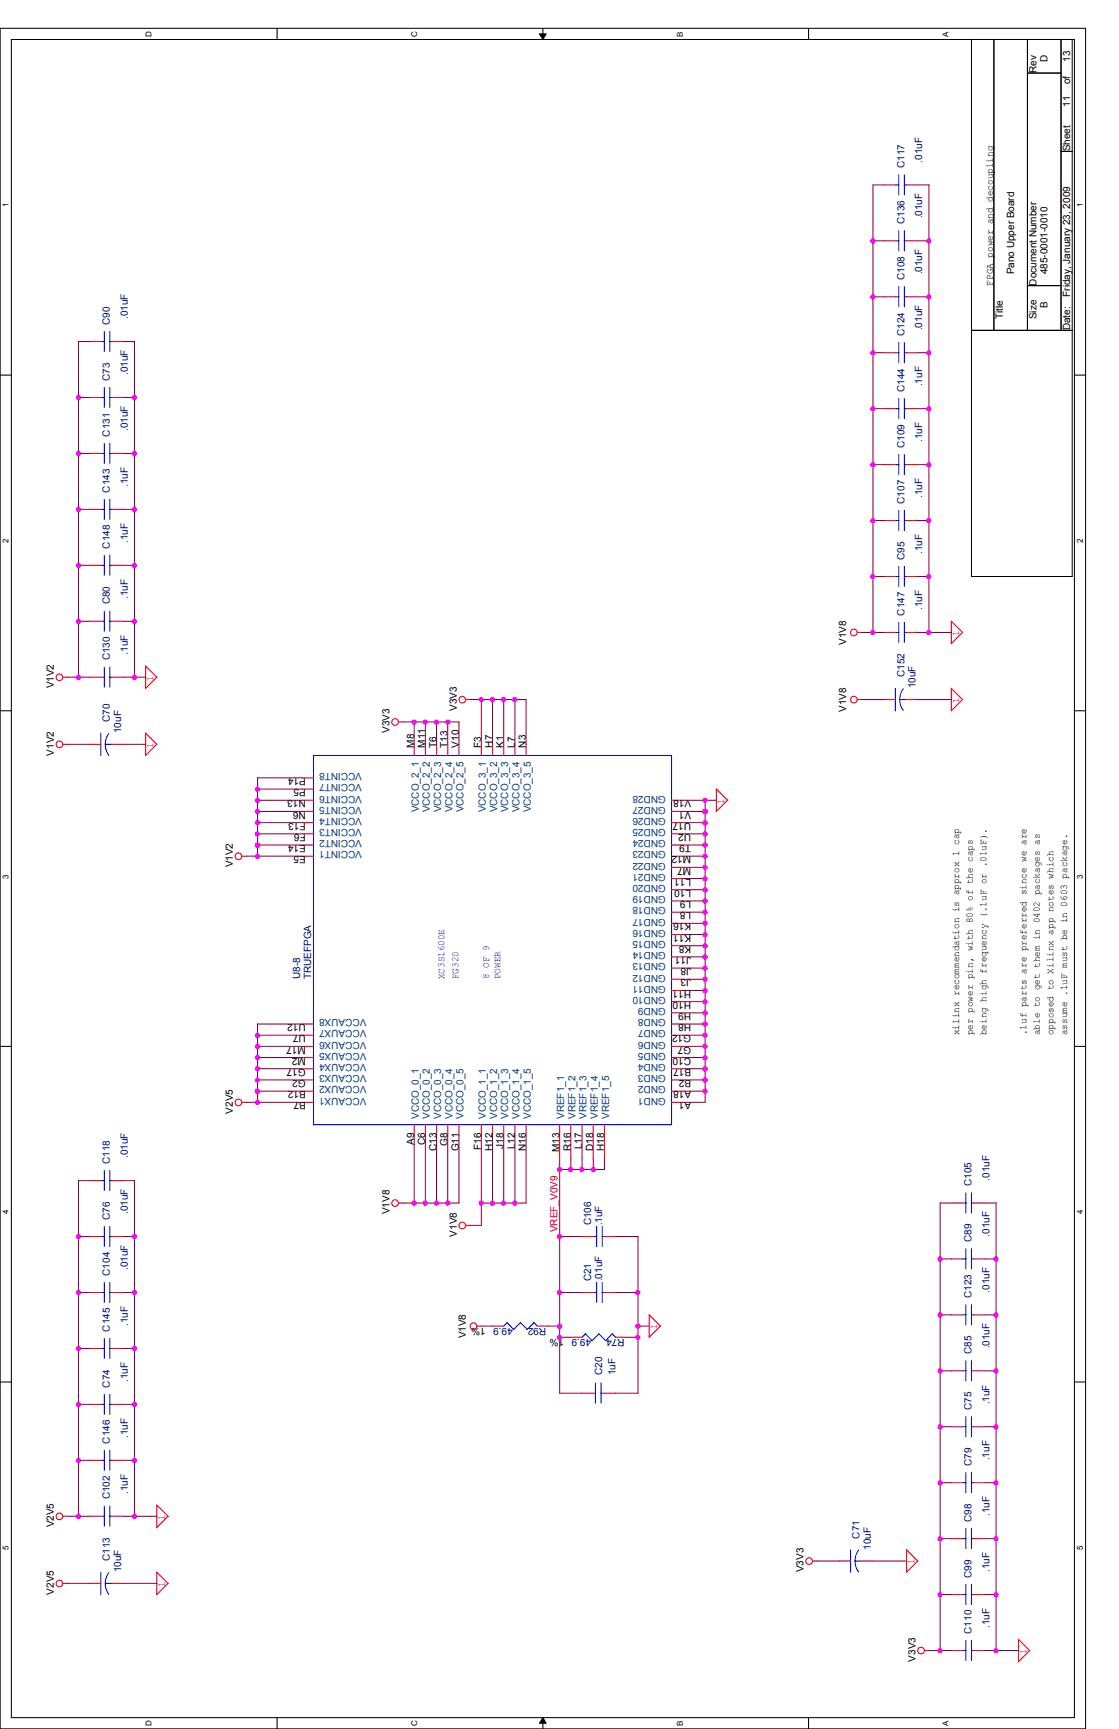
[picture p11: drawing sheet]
<svg xmlns="http://www.w3.org/2000/svg" width="279mm" height="432mm" viewBox="0 0 279 432" stroke-linecap="round" stroke-linejoin="round" font-family="sans-serif">
<defs><g id="words">
<g font-size="2.5">
<text x="261.6" y="15.5" transform="rotate(-90 261.6 15.5)">D</text>
<text x="267.2" y="15.5" transform="rotate(-90 267.2 15.5)">13</text>
<text x="258.8" y="18.2" transform="rotate(-90 258.8 18.2)">Rev</text>
<text x="267.2" y="21" transform="rotate(-90 267.2 21)">of</text>
<text x="267.2" y="26.6" transform="rotate(-90 267.2 26.6)">11</text>
<text x="267.2" y="37.8" transform="rotate(-90 267.2 37.8)">Sheet</text>
<text x="247.9" y="71.3" transform="rotate(-90 247.9 71.3)">FPGA power and decoupling</text>
<text x="253.2" y="68.5" transform="rotate(-90 253.2 68.5)">Pano Upper Board</text>
<text x="258.8" y="71.3" transform="rotate(-90 258.8 71.3)">Document Number</text>
<text x="261.6" y="68.5" transform="rotate(-90 261.6 68.5)">485-0001-0010</text>
<text x="261.6" y="76.9" transform="rotate(-90 261.6 76.9)">B</text>
<text x="267.2" y="74.1" transform="rotate(-90 267.2 74.1)">Friday, January 23, 2009</text>
<text x="250.4" y="79.7" transform="rotate(-90 250.4 79.7)">Title</text>
<text x="258.8" y="79.7" transform="rotate(-90 258.8 79.7)">Size</text>
<text x="267.2" y="82.5" transform="rotate(-90 267.2 82.5)">Date:</text>
<text x="211.3" y="161" transform="rotate(-90 211.3 161)">V1V8</text>
<text x="13.5" y="171.9" transform="rotate(-90 13.5 171.9)">V1V2</text>
<text x="114" y="177.5" transform="rotate(-90 114 177.5)">V3V3</text>
<text x="211.3" y="177.8" transform="rotate(-90 211.3 177.8)">V1V8</text>
<text x="97.3" y="183.1" transform="rotate(-90 97.3 183.1)">V3V3</text>
<text x="13.5" y="188.7" transform="rotate(-90 13.5 188.7)">V1V2</text>
<text x="103.4" y="186.7" transform="rotate(-90 103.4 186.7)">M8</text>
<text x="106.2" y="186.7" transform="rotate(-90 106.2 186.7)">M11</text>
<text x="109" y="186.7" transform="rotate(-90 109 186.7)">T6</text>
<text x="111.8" y="186.7" transform="rotate(-90 111.8 186.7)">T13</text>
<text x="114.6" y="186.7" transform="rotate(-90 114.6 186.7)">V10</text>
<text x="120.1" y="186.7" transform="rotate(-90 120.1 186.7)">F3</text>
<text x="122.9" y="186.7" transform="rotate(-90 122.9 186.7)">H7</text>
<text x="125.7" y="186.7" transform="rotate(-90 125.7 186.7)">K1</text>
<text x="128.5" y="186.7" transform="rotate(-90 128.5 186.7)">L7</text>
<text x="131.3" y="186.7" transform="rotate(-90 131.3 186.7)">N3</text>
<text x="76.3" y="197.1" transform="rotate(-180 76.3 197.1)">P5</text>
<text x="76.3" y="194.3" transform="rotate(-180 76.3 194.3)">P14</text>
<text x="76.3" y="202.7" transform="rotate(-180 76.3 202.7)">N6</text>
<text x="76.3" y="199.9" transform="rotate(-180 76.3 199.9)">N13</text>
<text x="172.6" y="202.7" transform="rotate(-180 172.6 202.7)">V1</text>
<text x="172.6" y="199.9" transform="rotate(-180 172.6 199.9)">V18</text>
<text x="76.3" y="208.3" transform="rotate(-180 76.3 208.3)">F6</text>
<text x="76.3" y="205.5" transform="rotate(-180 76.3 205.5)">F13</text>
<text x="172.6" y="208.3" transform="rotate(-180 172.6 208.3)">U2</text>
<text x="172.6" y="205.5" transform="rotate(-180 172.6 205.5)">U17</text>
<text x="76.3" y="213.9" transform="rotate(-180 76.3 213.9)">E5</text>
<text x="76.3" y="211.1" transform="rotate(-180 76.3 211.1)">E14</text>
<text x="172.6" y="213.9" transform="rotate(-180 172.6 213.9)">M12</text>
<text x="172.6" y="211.1" transform="rotate(-180 172.6 211.1)">T9</text>
<text x="58.2" y="216.6" transform="rotate(-90 58.2 216.6)">V1V2</text>
<text x="172.6" y="219.5" transform="rotate(-180 172.6 219.5)">L11</text>
<text x="172.6" y="216.7" transform="rotate(-180 172.6 216.7)">M7</text>
<text x="172.6" y="227.8" transform="rotate(-180 172.6 227.8)">L8</text>
<text x="172.6" y="225" transform="rotate(-180 172.6 225)">L9</text>
<text x="172.6" y="222.3" transform="rotate(-180 172.6 222.3)">L10</text>
<text x="172.6" y="233.4" transform="rotate(-180 172.6 233.4)">K11</text>
<text x="172.6" y="230.6" transform="rotate(-180 172.6 230.6)">K16</text>
<text x="172.6" y="239" transform="rotate(-180 172.6 239)">J11</text>
<text x="172.6" y="236.2" transform="rotate(-180 172.6 236.2)">K8</text>
<text x="172.6" y="244.6" transform="rotate(-180 172.6 244.6)">J3</text>
<text x="172.6" y="241.8" transform="rotate(-180 172.6 241.8)">J8</text>
<text x="172.6" y="250.2" transform="rotate(-180 172.6 250.2)">H10</text>
<text x="172.6" y="247.4" transform="rotate(-180 172.6 247.4)">H11</text>
<text x="76.3" y="255.8" transform="rotate(-180 76.3 255.8)">U12</text>
<text x="172.6" y="255.8" transform="rotate(-180 172.6 255.8)">H8</text>
<text x="172.6" y="253" transform="rotate(-180 172.6 253)">H9</text>
<text x="76.3" y="261.4" transform="rotate(-180 76.3 261.4)">M17</text>
<text x="76.3" y="258.6" transform="rotate(-180 76.3 258.6)">U7</text>
<text x="172.6" y="261.4" transform="rotate(-180 172.6 261.4)">G7</text>
<text x="172.6" y="258.6" transform="rotate(-180 172.6 258.6)">G12</text>
<text x="239.5" y="258.5" transform="rotate(-90 239.5 258.5)">xilinx recommendation is approx 1 cap</text>
<text x="242.9" y="258.5" transform="rotate(-90 242.9 258.5)">per power pin, with 80% of the caps</text>
<text x="246.3" y="258.5" transform="rotate(-90 246.3 258.5)">being high frequency (.1uF or .01uF).</text>
<text x="256.3" y="258.5" transform="rotate(-90 256.3 258.5)">.1uf parts are preferred since we are</text>
<text x="259.7" y="258.5" transform="rotate(-90 259.7 258.5)">able to get them in 0402 packages as</text>
<text x="263.1" y="258.5" transform="rotate(-90 263.1 258.5)">opposed to Xilinx app notes which</text>
<text x="266.4" y="258.5" transform="rotate(-90 266.4 258.5)">assume .1uF must be in 0603 package.</text>
<text x="76.3" y="269.7" transform="rotate(-180 76.3 269.7)">G2</text>
<text x="76.3" y="267" transform="rotate(-180 76.3 267)">G17</text>
<text x="76.3" y="264.2" transform="rotate(-180 76.3 264.2)">M2</text>
<text x="172.6" y="269.7" transform="rotate(-180 172.6 269.7)">B2</text>
<text x="172.6" y="267" transform="rotate(-180 172.6 267)">B17</text>
<text x="172.6" y="264.2" transform="rotate(-180 172.6 264.2)">C10</text>
<text x="76.3" y="275.3" transform="rotate(-180 76.3 275.3)">B7</text>
<text x="76.3" y="272.5" transform="rotate(-180 76.3 272.5)">B12</text>
<text x="172.6" y="275.3" transform="rotate(-180 172.6 275.3)">A1</text>
<text x="172.6" y="272.5" transform="rotate(-180 172.6 272.5)">A18</text>
<text x="58.2" y="278.1" transform="rotate(-90 58.2 278.1)">V2V5</text>
<text x="103.4" y="285.9" transform="rotate(-90 103.4 285.9)">A9</text>
<text x="106.2" y="286" transform="rotate(-90 106.2 286)">C6</text>
<text x="109" y="287.4" transform="rotate(-90 109 287.4)">C13</text>
<text x="111.8" y="286.2" transform="rotate(-90 111.8 286.2)">G8</text>
<text x="114.6" y="287.6" transform="rotate(-90 114.6 287.6)">G11</text>
<text x="120.1" y="287.1" transform="rotate(-90 120.1 287.1)">F16</text>
<text x="122.9" y="287.4" transform="rotate(-90 122.9 287.4)">H12</text>
<text x="125.7" y="286.9" transform="rotate(-90 125.7 286.9)">J18</text>
<text x="128.5" y="287" transform="rotate(-90 128.5 287)">L12</text>
<text x="131.3" y="287.4" transform="rotate(-90 131.3 287.4)">N16</text>
<text x="139.7" y="287.7" transform="rotate(-90 139.7 287.7)">M13</text>
<text x="142.5" y="287.4" transform="rotate(-90 142.5 287.4)">R16</text>
<text x="145.3" y="287" transform="rotate(-90 145.3 287)">L17</text>
<text x="148.1" y="287.4" transform="rotate(-90 148.1 287.4)">D18</text>
<text x="150.9" y="287.4" transform="rotate(-90 150.9 287.4)">H18</text>
<text x="97.3" y="303.2" transform="rotate(-90 97.3 303.2)">V1V8</text>
<text x="114" y="308.8" transform="rotate(-90 114 308.8)">V1V8</text>
<text x="116.3" y="334.3" transform="rotate(-90 116.3 334.3)">V1V8</text>
<text x="121.3" y="331.6" transform="rotate(-180 121.3 331.6)">1%</text>
<text x="140.8" y="334.4" transform="rotate(-180 140.8 334.4)">1%</text>
<text x="13.5" y="381.5" transform="rotate(-90 13.5 381.5)">V2V5</text>
<text x="200.7" y="392.6" transform="rotate(-90 200.7 392.6)">V3V3</text>
<text x="13.5" y="398.2" transform="rotate(-90 13.5 398.2)">V2V5</text>
<text x="228.6" y="415" transform="rotate(-90 228.6 415)">V3V3</text>
</g>
<g font-size="2.5" fill="#000080">
<text x="225.8" y="42" transform="rotate(-90 225.8 42)">C117</text>
<text x="230.3" y="40.6" transform="rotate(-90 230.3 40.6)">.01uF</text>
<text x="225.8" y="56" transform="rotate(-90 225.8 56)">C136</text>
<text x="230.3" y="54.6" transform="rotate(-90 230.3 54.6)">.01uF</text>
<text x="225.8" y="69.9" transform="rotate(-90 225.8 69.9)">C108</text>
<text x="230.3" y="68.5" transform="rotate(-90 230.3 68.5)">.01uF</text>
<text x="27.4" y="81.1" transform="rotate(-90 27.4 81.1)">C90</text>
<text x="31.9" y="79.7" transform="rotate(-90 31.9 79.7)">.01uF</text>
<text x="225.8" y="83.9" transform="rotate(-90 225.8 83.9)">C124</text>
<text x="230.3" y="82.5" transform="rotate(-90 230.3 82.5)">.01uF</text>
<text x="27.4" y="95.1" transform="rotate(-90 27.4 95.1)">C73</text>
<text x="31.9" y="93.7" transform="rotate(-90 31.9 93.7)">.01uF</text>
<text x="225.8" y="97.9" transform="rotate(-90 225.8 97.9)">C144</text>
<text x="230.3" y="96.5" transform="rotate(-90 230.3 96.5)">.1uF</text>
<text x="31.9" y="107.7" transform="rotate(-90 31.9 107.7)">.01uF</text>
<text x="27.4" y="109.1" transform="rotate(-90 27.4 109.1)">C131</text>
<text x="225.8" y="111.8" transform="rotate(-90 225.8 111.8)">C109</text>
<text x="230.3" y="110.4" transform="rotate(-90 230.3 110.4)">.1uF</text>
<text x="27.4" y="123" transform="rotate(-90 27.4 123)">C143</text>
<text x="31.9" y="121.6" transform="rotate(-90 31.9 121.6)">.1uF</text>
<text x="225.8" y="125.8" transform="rotate(-90 225.8 125.8)">C107</text>
<text x="230.3" y="124.4" transform="rotate(-90 230.3 124.4)">.1uF</text>
<text x="27.4" y="137" transform="rotate(-90 27.4 137)">C148</text>
<text x="31.9" y="135.6" transform="rotate(-90 31.9 135.6)">.1uF</text>
<text x="225.8" y="139.8" transform="rotate(-90 225.8 139.8)">C95</text>
<text x="230.3" y="138.4" transform="rotate(-90 230.3 138.4)">.1uF</text>
<text x="31.9" y="149.6" transform="rotate(-90 31.9 149.6)">.1uF</text>
<text x="27.4" y="151" transform="rotate(-90 27.4 151)">C80</text>
<text x="225.8" y="153.8" transform="rotate(-90 225.8 153.8)">C147</text>
<text x="230.3" y="152.4" transform="rotate(-90 230.3 152.4)">.1uF</text>
<text x="27.4" y="164.9" transform="rotate(-90 27.4 164.9)">C130</text>
<text x="31.9" y="163.5" transform="rotate(-90 31.9 163.5)">.1uF</text>
<text x="225.8" y="169.1" transform="rotate(-90 225.8 169.1)">C152</text>
<text x="228.6" y="171.9" transform="rotate(-90 228.6 171.9)">10uF</text>
<text x="27.4" y="180.3" transform="rotate(-90 27.4 180.3)">C70</text>
<text x="30.2" y="183.1" transform="rotate(-90 30.2 183.1)">10uF</text>
<text x="74.9" y="244.6" transform="rotate(-90 74.9 244.6)">U8-8</text>
<text x="77.7" y="244.6" transform="rotate(-90 77.7 244.6)">TRUEFPGA</text>
<text x="27.4" y="290.7" transform="rotate(-90 27.4 290.7)">C118</text>
<text x="31.9" y="289.3" transform="rotate(-90 31.9 289.3)">.01uF</text>
<text x="242.6" y="296.2" transform="rotate(-90 242.6 296.2)">C105</text>
<text x="247.1" y="294.9" transform="rotate(-90 247.1 294.9)">.01uF</text>
<text x="27.4" y="304.6" transform="rotate(-90 27.4 304.6)">C76</text>
<text x="31.9" y="303.2" transform="rotate(-90 31.9 303.2)">.01uF</text>
<text x="147.6" y="306" transform="rotate(-90 147.6 306)">C106</text>
<text x="150.4" y="306" transform="rotate(-90 150.4 306)">.1uF</text>
<text x="242.6" y="310.2" transform="rotate(-90 242.6 310.2)">C89</text>
<text x="247.1" y="308.8" transform="rotate(-90 247.1 308.8)">.01uF</text>
<text x="31.9" y="317.2" transform="rotate(-90 31.9 317.2)">.01uF</text>
<text x="27.4" y="318.6" transform="rotate(-90 27.4 318.6)">C104</text>
<text x="147.6" y="320" transform="rotate(-90 147.6 320)">C21</text>
<text x="150.4" y="320" transform="rotate(-90 150.4 320)">.01uF</text>
<text x="247.1" y="322.8" transform="rotate(-90 247.1 322.8)">.01uF</text>
<text x="242.6" y="324.2" transform="rotate(-90 242.6 324.2)">C123</text>
<text x="27.4" y="332.6" transform="rotate(-90 27.4 332.6)">C145</text>
<text x="31.9" y="331.2" transform="rotate(-90 31.9 331.2)">.1uF</text>
<text x="128" y="331.6" transform="rotate(-180 128 331.6)">49.9</text>
<text x="136.4" y="331.6" transform="rotate(-180 136.4 331.6)">R92</text>
<text x="147.6" y="334.4" transform="rotate(-180 147.6 334.4)">49.9</text>
<text x="156" y="334.4" transform="rotate(-180 156 334.4)">R74</text>
<text x="242.6" y="338.2" transform="rotate(-90 242.6 338.2)">C85</text>
<text x="247.1" y="336.8" transform="rotate(-90 247.1 336.8)">.01uF</text>
<text x="27.4" y="346.5" transform="rotate(-90 27.4 346.5)">C74</text>
<text x="31.9" y="345.1" transform="rotate(-90 31.9 345.1)">.1uF</text>
<text x="150.4" y="343.5" transform="rotate(-90 150.4 343.5)">C20</text>
<text x="153.7" y="343.5" transform="rotate(-90 153.7 343.5)">1uF</text>
<text x="242.6" y="352.1" transform="rotate(-90 242.6 352.1)">C75</text>
<text x="247.1" y="350.7" transform="rotate(-90 247.1 350.7)">.1uF</text>
<text x="31.9" y="359.1" transform="rotate(-90 31.9 359.1)">.1uF</text>
<text x="27.4" y="360.5" transform="rotate(-90 27.4 360.5)">C146</text>
<text x="247.1" y="364.7" transform="rotate(-90 247.1 364.7)">.1uF</text>
<text x="242.6" y="366.1" transform="rotate(-90 242.6 366.1)">C79</text>
<text x="27.4" y="374.5" transform="rotate(-90 27.4 374.5)">C102</text>
<text x="31.9" y="373.1" transform="rotate(-90 31.9 373.1)">.1uF</text>
<text x="242.6" y="380.1" transform="rotate(-90 242.6 380.1)">C98</text>
<text x="247.1" y="378.7" transform="rotate(-90 247.1 378.7)">.1uF</text>
<text x="27.4" y="389.8" transform="rotate(-90 27.4 389.8)">C113</text>
<text x="214.6" y="384.3" transform="rotate(-90 214.6 384.3)">C71</text>
<text x="217.4" y="387.1" transform="rotate(-90 217.4 387.1)">10uF</text>
<text x="30.2" y="392.6" transform="rotate(-90 30.2 392.6)">10uF</text>
<text x="242.6" y="394" transform="rotate(-90 242.6 394)">C99</text>
<text x="247.1" y="392.6" transform="rotate(-90 247.1 392.6)">.1uF</text>
<text x="247.1" y="406.6" transform="rotate(-90 247.1 406.6)">.1uF</text>
<text x="242.6" y="408" transform="rotate(-90 242.6 408)">C110</text>
</g>
<g font-size="2.5" fill="#f00">
<text x="239.5" y="158.8" transform="rotate(-90 239.5 158.8)">1</text>
<text x="38.4" y="170" transform="rotate(-90 38.4 170)">1</text>
<text x="239.5" y="175.6" transform="rotate(-90 239.5 175.6)">1</text>
<text x="38.4" y="186.7" transform="rotate(-90 38.4 186.7)">1</text>
<text x="180.8" y="200.7" transform="rotate(-90 180.8 200.7)">1</text>
<text x="139.2" y="307.7" transform="rotate(-90 139.2 307.7)">VREF_V0V9</text>
<text x="164.1" y="332" transform="rotate(-90 164.1 332)">1</text>
<text x="41.1" y="379.5" transform="rotate(-90 41.1 379.5)">1</text>
<text x="228.3" y="390.7" transform="rotate(-90 228.3 390.7)">1</text>
<text x="41.1" y="396.3" transform="rotate(-90 41.1 396.3)">1</text>
<text x="256.3" y="413" transform="rotate(-90 256.3 413)">1</text>
</g>
<g font-size="2.5" fill="#004080">
<text x="90.4" y="195.9" transform="rotate(-180 90.4 195.9)">VCCINT7</text>
<text x="90.4" y="193.1" transform="rotate(-180 90.4 193.1)">VCCINT8</text>
<text x="90.4" y="201.5" transform="rotate(-180 90.4 201.5)">VCCINT5</text>
<text x="90.4" y="198.7" transform="rotate(-180 90.4 198.7)">VCCINT6</text>
<text x="104.6" y="202.9" transform="rotate(-90 104.6 202.9)">VCCO_2_1</text>
<text x="107.4" y="202.9" transform="rotate(-90 107.4 202.9)">VCCO_2_2</text>
<text x="110.2" y="202.9" transform="rotate(-90 110.2 202.9)">VCCO_2_3</text>
<text x="112.9" y="202.9" transform="rotate(-90 112.9 202.9)">VCCO_2_4</text>
<text x="115.7" y="202.9" transform="rotate(-90 115.7 202.9)">VCCO_2_5</text>
<text x="121.3" y="202.9" transform="rotate(-90 121.3 202.9)">VCCO_3_1</text>
<text x="124.1" y="202.9" transform="rotate(-90 124.1 202.9)">VCCO_3_2</text>
<text x="126.9" y="202.9" transform="rotate(-90 126.9 202.9)">VCCO_3_3</text>
<text x="129.7" y="202.9" transform="rotate(-90 129.7 202.9)">VCCO_3_4</text>
<text x="132.5" y="202.9" transform="rotate(-90 132.5 202.9)">VCCO_3_5</text>
<text x="166.3" y="201.5" transform="rotate(-180 166.3 201.5)">GND27</text>
<text x="166.3" y="198.7" transform="rotate(-180 166.3 198.7)">GND28</text>
<text x="90.4" y="209.8" transform="rotate(-180 90.4 209.8)">VCCINT2</text>
<text x="90.4" y="207.1" transform="rotate(-180 90.4 207.1)">VCCINT3</text>
<text x="90.4" y="204.3" transform="rotate(-180 90.4 204.3)">VCCINT4</text>
<text x="166.3" y="209.8" transform="rotate(-180 166.3 209.8)">GND24</text>
<text x="166.3" y="207.1" transform="rotate(-180 166.3 207.1)">GND25</text>
<text x="166.3" y="204.3" transform="rotate(-180 166.3 204.3)">GND26</text>
<text x="90.4" y="212.6" transform="rotate(-180 90.4 212.6)">VCCINT1</text>
<text x="166.3" y="215.4" transform="rotate(-180 166.3 215.4)">GND22</text>
<text x="166.3" y="212.6" transform="rotate(-180 166.3 212.6)">GND23</text>
<text x="166.3" y="221" transform="rotate(-180 166.3 221)">GND20</text>
<text x="166.3" y="218.2" transform="rotate(-180 166.3 218.2)">GND21</text>
<text x="166.3" y="226.6" transform="rotate(-180 166.3 226.6)">GND18</text>
<text x="166.3" y="223.8" transform="rotate(-180 166.3 223.8)">GND19</text>
<text x="166.3" y="232.2" transform="rotate(-180 166.3 232.2)">GND16</text>
<text x="166.3" y="229.4" transform="rotate(-180 166.3 229.4)">GND17</text>
<text x="166.3" y="237.8" transform="rotate(-180 166.3 237.8)">GND14</text>
<text x="166.3" y="235" transform="rotate(-180 166.3 235)">GND15</text>
<text x="166.3" y="243.4" transform="rotate(-180 166.3 243.4)">GND12</text>
<text x="166.3" y="240.6" transform="rotate(-180 166.3 240.6)">GND13</text>
<text x="166.3" y="251.8" transform="rotate(-180 166.3 251.8)">GND9</text>
<text x="166.3" y="249" transform="rotate(-180 166.3 249)">GND10</text>
<text x="166.3" y="246.2" transform="rotate(-180 166.3 246.2)">GND11</text>
<text x="91.5" y="257.3" transform="rotate(-180 91.5 257.3)">VCCAUX7</text>
<text x="91.5" y="254.6" transform="rotate(-180 91.5 254.6)">VCCAUX8</text>
<text x="166.3" y="257.3" transform="rotate(-180 166.3 257.3)">GND7</text>
<text x="166.3" y="254.6" transform="rotate(-180 166.3 254.6)">GND8</text>
<text x="91.5" y="262.9" transform="rotate(-180 91.5 262.9)">VCCAUX5</text>
<text x="91.5" y="260.1" transform="rotate(-180 91.5 260.1)">VCCAUX6</text>
<text x="166.3" y="262.9" transform="rotate(-180 166.3 262.9)">GND5</text>
<text x="166.3" y="260.1" transform="rotate(-180 166.3 260.1)">GND6</text>
<text x="91.5" y="268.5" transform="rotate(-180 91.5 268.5)">VCCAUX3</text>
<text x="91.5" y="265.7" transform="rotate(-180 91.5 265.7)">VCCAUX4</text>
<text x="166.3" y="268.5" transform="rotate(-180 166.3 268.5)">GND3</text>
<text x="166.3" y="265.7" transform="rotate(-180 166.3 265.7)">GND4</text>
<text x="91.5" y="274.1" transform="rotate(-180 91.5 274.1)">VCCAUX1</text>
<text x="91.5" y="271.3" transform="rotate(-180 91.5 271.3)">VCCAUX2</text>
<text x="166.3" y="274.1" transform="rotate(-180 166.3 274.1)">GND1</text>
<text x="166.3" y="271.3" transform="rotate(-180 166.3 271.3)">GND2</text>
<text x="104.6" y="279.5" transform="rotate(-90 104.6 279.5)">VCCO_0_1</text>
<text x="107.4" y="279.5" transform="rotate(-90 107.4 279.5)">VCCO_0_2</text>
<text x="110.2" y="279.5" transform="rotate(-90 110.2 279.5)">VCCO_0_3</text>
<text x="112.9" y="279.5" transform="rotate(-90 112.9 279.5)">VCCO_0_4</text>
<text x="115.7" y="279.5" transform="rotate(-90 115.7 279.5)">VCCO_0_5</text>
<text x="121.3" y="279.5" transform="rotate(-90 121.3 279.5)">VCCO_1_1</text>
<text x="124.1" y="279.5" transform="rotate(-90 124.1 279.5)">VCCO_1_2</text>
<text x="126.9" y="279.5" transform="rotate(-90 126.9 279.5)">VCCO_1_3</text>
<text x="129.7" y="279.5" transform="rotate(-90 129.7 279.5)">VCCO_1_4</text>
<text x="132.5" y="279.5" transform="rotate(-90 132.5 279.5)">VCCO_1_5</text>
<text x="140.9" y="279.5" transform="rotate(-90 140.9 279.5)">VREF1_1</text>
<text x="143.7" y="279.5" transform="rotate(-90 143.7 279.5)">VREF1_2</text>
<text x="146.5" y="279.5" transform="rotate(-90 146.5 279.5)">VREF1_3</text>
<text x="149.3" y="279.5" transform="rotate(-90 149.3 279.5)">VREF1_4</text>
<text x="152.1" y="279.5" transform="rotate(-90 152.1 279.5)">VREF1_5</text>
</g>
<g font-size="2.5" fill="#00f">
<text x="111" y="244.6" transform="rotate(-90 111 244.6)">XC3S1600E</text>
<text x="114.5" y="244.6" transform="rotate(-90 114.5 244.6)">FG320</text>
<text x="122.2" y="244.6" transform="rotate(-90 122.2 244.6)">8 OF 9</text>
<text x="125" y="244.6" transform="rotate(-90 125 244.6)">POWER</text>
</g>
<g font-size="2">
<text x="37.8" y="9.1" transform="rotate(-90 37.8 9.1)">D</text>
<text x="104.1" y="9.1" transform="rotate(-90 104.1 9.1)">C</text>
<text x="170.5" y="9.1" transform="rotate(-90 170.5 9.1)">B</text>
<text x="236.9" y="9.1" transform="rotate(-90 236.9 9.1)">A</text>
<text x="2.2" y="51.8" transform="rotate(-90 2.2 51.8)">1</text>
<text x="270.4" y="51.8" transform="rotate(-90 270.4 51.8)">1</text>
<text x="2.2" y="135.6" transform="rotate(-90 2.2 135.6)">2</text>
<text x="270.4" y="135.6" transform="rotate(-90 270.4 135.6)">2</text>
<text x="2.2" y="219.4" transform="rotate(-90 2.2 219.4)">3</text>
<text x="270.4" y="219.4" transform="rotate(-90 270.4 219.4)">3</text>
<text x="2.2" y="303.2" transform="rotate(-90 2.2 303.2)">4</text>
<text x="270.4" y="303.2" transform="rotate(-90 270.4 303.2)">4</text>
<text x="2.2" y="387.1" transform="rotate(-90 2.2 387.1)">5</text>
<text x="270.4" y="387.1" transform="rotate(-90 270.4 387.1)">5</text>
<text x="37.8" y="431" transform="rotate(-90 37.8 431)">D</text>
<text x="104.1" y="431" transform="rotate(-90 104.1 431)">C</text>
<text x="170.5" y="431" transform="rotate(-90 170.5 431)">B</text>
<text x="236.9" y="431" transform="rotate(-90 236.9 431)">A</text>
</g>
</g></defs>
<path d="M0 7.1h271.1v424.7h-271.1zM2.8 9.9h265.5v419.1h-265.5z" fill="none" stroke="#000" stroke-width=".25"/>
<g fill="#fff">
<path d="M.3 386h2.3v1.1h-2.3z"/>
<path d="M268.6 386h2.2v1.1h-2.2z"/>
</g>
<path d="M0 345.1h2.8M268.3 345.1h2.8" fill="none" stroke="#000" stroke-width=".25"/>
<g fill="#fff">
<path d="M.3 302.1h2.3v1.1h-2.3z"/>
<path d="M268.6 302.1h2.2v1.1h-2.2z"/>
</g>
<path d="M0 261.3h2.8M268.3 261.3h2.8" fill="none" stroke="#000" stroke-width=".25"/>
<g fill="#fff">
<path d="M.3 218.3h2.3v1.1h-2.3z"/>
<path d="M268.6 218.3h2.2v1.1h-2.2z"/>
</g>
<path d="M0 177.5h2.8M268.3 177.5h2.8" fill="none" stroke="#000" stroke-width=".25"/>
<g fill="#fff">
<path d="M.3 134.5h2.3v1.1h-2.3z"/>
<path d="M268.6 134.5h2.2v1.1h-2.2z"/>
</g>
<path d="M0 93.7h2.8M268.3 93.7h2.8" fill="none" stroke="#000" stroke-width=".25"/>
<g fill="#fff">
<path d="M.3 50.7h2.3v1.1h-2.3z"/>
<path d="M268.6 50.7h2.2v1.1h-2.2z"/>
<path d="M36 429.6h2.2v1.4h-2.2z"/>
<path d="M36 7.7h2.2v1.4h-2.2z"/>
<path d="M102.3 429.6h2.3v1.4h-2.3z"/>
<path d="M102.3 7.7h2.3v1.4h-2.3z"/>
</g>
<path d="M69.2 7.1v2.8M69.2 429v2.8" fill="none" stroke="#000" stroke-width=".25"/>
<g fill="#fff">
<path d="M168.7 429.7h2.2v1.3h-2.2z"/>
<path d="M168.7 7.8h2.2v1.3h-2.2z"/>
</g>
<path d="M134.7 8.5h1.7l-.8 1.4zM135.6 7.1v2.8M135.6 429l.8 1.4h-1.7zM135.6 429v2.8" fill="none" stroke="#000" stroke-width=".25"/>
<path d="M134.7 8.5h1.7l-.8 1.4zM135.6 429l.8 1.4h-1.7z" fill="#000"/>
<g fill="#fff">
<path d="M235 429.7h2.3v1.3h-2.3z"/>
<path d="M235 7.8h2.3v1.3h-2.3z"/>
</g>
<path d="M201.9 7.1v2.8M242.6 9.9h25.1v134.1h-25.1zM248.2 9.9v72.6M256.5 9.9v72.6M256.5 18.2h8.4M264.9 9.9v72.6M264.9 37.8h2.8M256.5 71.3h8.4M242.6 82.5h25.1M201.9 429v2.8" fill="none" stroke="#000" stroke-width=".25"/>
<g fill="none" stroke="#f00" stroke-width=".25">
<path d="M220.8 46.2h2.8M226.4 46.2h2.8M220.8 74.1h2.8M220.8 60.2h2.8M226.4 74.1h2.8M226.4 60.2h2.8M22.4 85.3h2.8M22.4 99.3h2.8M28 85.3h2.8M28 99.3h2.8M220.8 88.1h2.8M226.4 88.1h2.8"/>
<path d="M22.4 113.2h2.8M28 113.2h2.8M220.8 102.1h2.8M220.8 116h2.8M226.4 102.1h2.8M226.4 116h2.8M22.4 127.2h2.8M28 127.2h2.8M220.8 130h2.8M226.4 130h2.8M22.4 141.2h2.8M22.4 155.2h2.8"/>
<path d="M28 141.2h2.8M28 155.2h2.8M214.1 157.9h1.1M220.8 157.9h2.8M220.8 144h2.8M226.4 157.9h2.8M226.4 144h2.8M237.5 155.1v5.6M237.5 155.2l2.9 2.8M240.3 157.9l-2.8 2.9M15.7 169.1h1.1M22.4 169.1h2.8"/>
<path d="M28 169.1h2.8M36.4 166.3v5.6M36.4 166.3l2.8 2.9M39.2 169.1l-2.9 2.9M116.3 174.7h1.1M214.1 174.7h1.1M220.8 174.7h2.8M226.4 174.7h2.8M237.5 171.9v5.6l2.8-2.8M237.5 171.9l2.9 2.9M15.7 185.9h1.1M22.4 185.9h2.8"/>
<path d="M28 185.9h2.8M36.4 183v5.7M36.4 183.1l2.8 2.8M39.2 185.9l-2.9 2.8M75.5 199.9h2.8M75.5 197.1h2.8M75.5 194.3h2.8M99.5 180.3h1.2M103.4 185.9v2.8M106.2 185.9v2.8M109 185.9v2.8M111.8 185.9v2.8"/>
<path d="M114.6 185.9v2.8M120.2 185.9v2.8M123 185.9v2.8M125.8 185.9v2.8M128.6 185.9v2.8M131.4 185.9v2.8M167.7 199.9h2.8M178.9 197v5.6M178.9 197.1l2.8 2.8M181.7 199.9l-2.9 2.8M60.4 213.8h1.2M75.5 213.8h2.8"/>
<path d="M75.5 211h2.8M75.5 208.2h2.8M75.5 205.4h2.8M75.5 202.6h2.8M167.7 213.8h2.8M167.7 219.4h2.8M167.7 216.6h2.8M167.7 211h2.8M167.7 208.2h2.8M167.7 205.4h2.8M167.7 202.6h2.8M167.7 239h2.8"/>
<path d="M167.7 236.2h2.8M167.7 233.4h2.8M167.7 230.6h2.8M167.7 227.8h2.8M167.7 225h2.8M167.7 222.2h2.8M75.5 258.5h2.8M75.5 255.7h2.8M167.7 258.5h2.8M167.7 255.7h2.8M167.7 252.9h2.8M167.7 250.1h2.8"/>
<path d="M167.7 247.4h2.8M167.7 244.6h2.8M167.7 241.8h2.8M60.4 275.3h1.2M75.5 275.3h2.8M75.5 272.5h2.8M75.5 269.7h2.8M75.5 266.9h2.8M75.5 264.1h2.8M75.5 261.3h2.8M167.7 275.3h2.8M167.7 272.5h2.8"/>
<path d="M167.7 269.7h2.8M167.7 266.9h2.8M167.7 264.1h2.8M167.7 261.3h2.8M22.4 294.9h2.8M28 294.9h2.8M103.4 280.9v2.8M106.2 280.9v2.8M109 280.9v2.8M111.8 280.9v2.8M114.6 280.9v2.8M120.2 280.9v2.8"/>
<path d="M123 280.9v2.8M125.8 280.9v2.8M128.6 280.9v2.8M131.4 280.9v2.8M139.7 280.9v8.4M142.5 280.9v8.4M145.3 280.9v8.4M148.1 280.9v8.4M150.9 280.9v8.4M22.4 308.8h2.8M28 308.8h2.8M99.5 300.4h1.2"/>
<path d="M116.3 306h1.1M145.3 308.8h2.8M150.9 308.8h2.8M237.5 300.4h2.8M237.5 314.4h2.8M243.1 300.4h2.8M243.1 314.4h2.8M22.4 322.8h2.8M22.4 336.8h2.8M28 322.8h2.8M28 336.8h2.8M119.1 331.2h1.1"/>
<path d="M123 331.2h2.8M134.2 331.2h2.7M142.5 334h2.8M145.3 322.8h2.8M150.9 322.8h2.8M153.7 334h2.8M162.1 328.3v5.7M162.1 328.4l2.8 2.8M164.9 331.2l-2.8 2.8M237.5 328.4h2.8M243.1 328.4h2.8M22.4 350.7h2.8"/>
<path d="M28 350.7h2.8M145.3 347.9h2.8M150.9 347.9h2.8M237.5 356.3h2.8M237.5 342.3h2.8M243.1 356.3h2.8M243.1 342.3h2.8M15.7 378.7h1.1M22.4 378.7h2.8M22.4 364.7h2.8M28 378.7h2.8M28 364.7h2.8"/>
<path d="M39.2 375.8v5.7M39.2 375.9l2.8 2.8M42 378.7l-2.9 2.8M237.5 370.3h2.8M243.1 370.3h2.8M15.7 395.4h1.1M22.4 395.4h2.8M28 395.4h2.8M39.2 392.6v5.6l2.8-2.8M39.2 392.6l2.8 2.9M202.9 389.8h1.1M209.6 389.8h2.8"/>
<path d="M215.2 389.8h2.8M226.4 387v5.6M226.4 387.1l2.8 2.8M229.2 389.8l-2.9 2.9M237.5 398.2h2.8M237.5 384.3h2.8M243.1 398.2h2.8M243.1 384.3h2.8M230.8 412.2h1.2M237.5 412.2h2.8M243.1 412.2h2.8M254.3 409.4v5.6"/>
<path d="M254.3 409.4l2.8 2.8M257.1 412.2l-2.8 2.8"/>
<circle cx="213.2" cy="158" r=".83"/>
<circle cx="14.8" cy="169.1" r=".83"/>
<circle cx="115.4" cy="174.7" r=".83"/>
<circle cx="213.2" cy="174.7" r=".83"/>
<circle cx="14.8" cy="185.9" r=".83"/>
<circle cx="98.7" cy="180.3" r=".83"/>
<circle cx="59.5" cy="213.9" r=".83"/>
<circle cx="59.5" cy="275.3" r=".83"/>
<circle cx="98.7" cy="300.5" r=".83"/>
<circle cx="115.4" cy="306.1" r=".83"/>
<circle cx="118.2" cy="331.2" r=".83"/>
<circle cx="14.8" cy="378.7" r=".83"/>
<circle cx="14.8" cy="395.5" r=".83"/>
<circle cx="202" cy="389.9" r=".83"/>
<circle cx="230" cy="412.2" r=".83"/>
</g>
<g fill="none" stroke="#00f" stroke-width=".25">
<path d="M223.6 46.2h.9M224.4 43.6v5.1M224.4 57.6v5.1M225.8 46.2h.6M225.8 43.6v5.1M225.8 57.6v5.1M223.6 74.1h.9M223.6 60.2h.9M224.4 71.6v5M225.8 74.1h.6M225.8 60.2h.6M225.8 71.6v5"/>
<path d="M25.2 85.3h.9M25.2 99.3h.9M26 82.8v5M26 96.7v5.1M27.4 85.3h.6M27.4 99.3h.6M27.4 82.8v5M27.4 96.7v5.1M223.6 88.1h.9M224.4 85.6v5M224.4 99.5v5.1M225.8 88.1h.6"/>
<path d="M225.8 85.6v5M225.8 99.5v5.1M25.2 113.2h.9M26 110.7v5M27.4 113.2h.6M27.4 110.7v5M223.6 102.1h.9M223.6 116h.9M224.4 113.5v5M225.8 102.1h.6M225.8 116h.6M225.8 113.5v5"/>
<path d="M25.2 127.2h.9M26 124.7v5M26 138.6v5.1M27.4 127.2h.6M27.4 124.7v5M27.4 138.6v5.1M223.6 130h.9M224.4 127.5v5M225.8 130h.6M225.8 127.5v5M25.2 141.2h.9M25.2 155.2h.9"/>
<path d="M26 152.6v5M27.4 141.2h.6M27.4 155.2h.6M27.4 152.6v5M223.6 144h.9M223.6 157.9h.9M224.4 141.4v5.1M224.4 155.4v5M225.8 144h.6M225.8 157.9h.6M225.8 141.4v5.1M225.8 155.4v5"/>
<path d="M25.2 169.1h.9M26 166.6v5M27.4 169.1h.6M27.4 166.6v5M223.6 171.9v5.6M224.7 174.7l.2 1.5 .7 1.3M224.7 174.7h1.7M225.6 172l-.7 1.3-.2 1.4M25.2 183.1v5.6M26.3 185.9l.2 1.5 .7 1.2M26.3 185.9h1.7M27.2 183.2l-.7 1.3-.2 1.4"/>
<path d="M78.3 188.7h89.4v92.2h-89.4zM25.2 294.9h.9M26 292.3v5M27.4 294.9h.6M27.4 292.3v5M241.2 297.9v5M242.6 297.9v5M25.2 308.8h.9M26 306.3v5M27.4 308.8h.6M27.4 306.3v5M148.1 308.8h.9"/>
<path d="M149 306.3v5M150.3 308.8h.6M150.4 306.3v5M240.3 314.4h.9M240.3 300.4h.9M241.2 311.9v5M242.5 314.4h.6M242.5 300.4h.6M242.6 311.9v5M25.2 322.8h.9M25.2 336.8h.9M26 320.3v5"/>
<path d="M26 334.2v5.1M27.4 322.8h.6M27.4 336.8h.6M27.4 320.3v5M27.4 334.2v5.1M126.6 330.3l1.7 1.7M126.6 330.3l-.9 .9M129.9 330.3l1.8 1.7M130 330.3l-1.8 1.8M133.3 330.3l.9 .9M133.3 330.3l-1.7 1.8M146.1 333.1l1.7 1.8 1.7-1.8"/>
<path d="M146.2 333.1l-.9 .9M148.1 322.8h.9M149 320.3v5M149.5 333.1l1.7 1.8 1.7-1.8M150.3 322.8h.6M150.4 320.3v5M152.8 333.1l.9 .9M240.3 328.4h.9M241.2 325.8v5.1M241.2 339.8v5M242.5 328.4h.6M242.6 325.8v5.1"/>
<path d="M242.6 339.8v5M25.2 350.7h.9M26 348.2v5M27.4 350.7h.6M27.4 348.2v5M148.1 347.9h.6M148.7 345.4v5M150 347.9h.9M150.1 345.4v5M240.3 356.3h.9M240.3 342.3h.9M241.2 353.8v5"/>
<path d="M242.5 356.3h.6M242.5 342.3h.6M242.6 353.8v5M25.2 378.7h.9M25.2 364.7h.9M26 362.2v5M26 376.1v5.1M27.4 378.7h.6M27.4 364.7h.6M27.4 362.2v5M27.4 376.1v5.1M240.3 370.3h.9"/>
<path d="M241.2 367.7v5.1M242.5 370.3h.6M242.6 367.7v5.1M25.2 392.6v5.7M26.3 395.4l.2 1.5 .7 1.3M26.3 395.4h1.7M27.2 392.7l-.7 1.3-.2 1.4M212.4 387.1v5.6M213.5 389.8l.2 1.5 .7 1.3M213.5 389.8h1.7M214.4 387.1l-.7 1.3-.2 1.4M240.3 398.2h.9"/>
<path d="M240.3 384.3h.9M241.2 381.7v5.1M241.2 395.7v5M242.5 398.2h.6M242.5 384.3h.6M242.6 381.7v5.1M242.6 395.7v5M240.3 412.2h.9M241.2 409.7v5M242.5 412.2h.6M242.6 409.7v5"/>
</g>
<g fill="none" stroke="#800040" stroke-width=".25">
<path d="M218 46.2h2.8M218 46.1v111.8M229.2 46.2h2.8M231.9 46.1v111.8M218 60.2h2.8M218 74.1h2.8M229.2 60.2h2.8M229.2 74.1h2.8M19.6 85.3v83.8M19.6 85.3h2.8M19.6 99.3h2.8M30.8 85.3h2.8"/>
<path d="M30.8 99.3h2.8M33.6 85.3v83.8M217.9 88.1h2.9M229.2 88.1h2.8M19.6 113.2h2.8M30.8 113.2h2.8M217.9 102.1h2.9M218 116h2.8M229.2 116h2.8M229.2 102.1h2.8M19.6 127.2h2.8M30.8 127.2h2.8"/>
<path d="M218 130h2.8M229.2 130h2.8M19.6 155.2h2.8M19.6 141.2h2.8M30.8 155.2h2.8M30.8 141.2h2.8M215.2 157.9h5.6M218 144h2.8M229.2 144h2.8M229.2 157.9h8.4M16.8 169.1h5.6M30.8 169.1h5.6"/>
<path d="M117.3 174.7h14.1M120.2 174.7v11.2M123 174.7v11.2M125.8 174.7v11.2M128.6 174.7v11.2M131.4 174.7v11.2M215.2 174.7h5.6M229.2 174.7h8.4M16.8 185.9h5.6M30.8 185.9h5.6M64.3 194.2v19.6M64.3 199.9h11.2"/>
<path d="M64.3 194.3h11.2M64.3 197.1h11.2M100.6 180.3h14v5.6M103.4 180.3v5.6M106.2 180.3v5.6M109 180.3v5.6M111.8 180.3v5.6M170.5 199.9h8.4M176.1 199.8v75.5h-5.6M61.5 213.8h14M64.3 208.2h11.2M64.3 205.4h11.2"/>
<path d="M64.3 211h11.2M64.3 202.6h11.2M170.5 208.2h5.6M170.5 216.6h5.6M170.5 219.4h5.6M170.5 213.8h5.6M170.5 205.4h5.6M170.5 211h5.6M170.5 202.6h5.6M170.5 233.4h5.6M170.5 236.2h5.6M170.5 222.2h5.6"/>
<path d="M170.5 239h5.6M170.5 227.8h5.6M170.5 225h5.6M170.5 230.6h5.6M64.3 255.7v19.6M64.3 255.7h11.2M64.3 258.5h11.2M170.5 255.7h5.6M170.5 247.4h5.6M170.5 250.1h5.6M170.5 241.8h5.6M170.5 244.6h5.6"/>
<path d="M170.5 258.5h5.6M170.5 252.9h5.6M61.5 275.3h14M64.3 272.5h11.2M64.3 266.9h11.2M64.3 264.1h11.2M64.3 269.7h11.2M64.3 261.3h11.2M170.5 272.5h5.6M170.5 266.9h5.6M170.5 264.1h5.6M170.5 269.7h5.6"/>
<path d="M170.5 261.3h5.6M19.6 294.9h2.8M19.6 294.8v83.9M30.8 294.9h2.8M33.6 294.8v83.9M103.4 283.7v16.8M106.2 283.7v16.8M109 283.7v16.8M111.8 283.7v16.8M114.6 283.6v16.8M120.2 283.6v22.5l-2.9-.1M123 283.6v16.8"/>
<path d="M125.8 283.6v16.8M128.6 283.6v16.8M131.4 283.6v16.8M139.7 289.3v58.6M142.5 289.3v2.8M145.3 289.3v2.8M148.1 289.3v2.8M150.9 289.3v2.8h-11.2M19.6 308.8h2.8M30.8 308.8h2.8M100.6 300.4h14M120.2 300.4h11.2"/>
<path d="M139.7 308.8h5.6M153.7 308.8h5.6v39.2M234.7 300.4h2.9M234.7 314.4h2.9M234.7 300.4v111.8M245.9 300.4h2.9M245.9 314.4h2.9M248.7 300.4v111.8M19.6 336.8h2.8M19.6 322.8h2.8M30.8 336.8h2.8M30.8 322.8h2.8"/>
<path d="M120.1 331.2h2.9M136.9 331.2h2.8M139.7 322.8h5.6M139.7 334h2.8M153.7 322.8h5.6M156.5 334h2.8M159.3 331.2h2.8M234.7 328.4h2.9M245.9 328.4h2.9M19.6 350.7h2.8M30.8 350.7h2.8M139.7 347.9h5.6"/>
<path d="M153.7 347.9h5.6M234.7 342.3h2.9M234.7 356.3h2.9M245.9 342.3h2.9M245.9 356.3h2.9M16.8 378.7h5.6M19.6 364.7h2.8M30.8 364.7h2.8M30.8 378.7h8.4M234.7 370.3h2.9M245.9 370.3h2.9M16.8 395.4h5.6"/>
<path d="M30.8 395.4h8.4M204 389.8h5.6M218 389.8h8.4M234.7 384.3h2.9M234.7 398.2h2.9M245.9 384.3h2.9M245.9 398.2h2.9M231.9 412.2h5.7M245.9 412.2h8.4"/>
</g>
<circle cx="19.6" cy="378.7" r=".54" fill="#f0f"/>
<circle cx="19.6" cy="378.7" r=".54" fill="none" stroke="#f0f" stroke-width=".25"/>
<circle cx="19.6" cy="364.7" r=".54" fill="#f0f"/>
<circle cx="19.6" cy="364.7" r=".54" fill="none" stroke="#f0f" stroke-width=".25"/>
<circle cx="64.3" cy="258.6" r=".54" fill="#f0f"/>
<circle cx="64.3" cy="258.6" r=".54" fill="none" stroke="#f0f" stroke-width=".25"/>
<circle cx="19.6" cy="169.1" r=".54" fill="#f0f"/>
<circle cx="19.6" cy="169.1" r=".54" fill="none" stroke="#f0f" stroke-width=".25"/>
<circle cx="19.6" cy="155.2" r=".54" fill="#f0f"/>
<circle cx="19.6" cy="155.2" r=".54" fill="none" stroke="#f0f" stroke-width=".25"/>
<circle cx="33.5" cy="99.3" r=".54" fill="#f0f"/>
<circle cx="33.5" cy="99.3" r=".54" fill="none" stroke="#f0f" stroke-width=".25"/>
<circle cx="248.7" cy="328.4" r=".54" fill="#f0f"/>
<circle cx="248.7" cy="328.4" r=".54" fill="none" stroke="#f0f" stroke-width=".25"/>
<circle cx="231.9" cy="144" r=".54" fill="#f0f"/>
<circle cx="231.9" cy="144" r=".54" fill="none" stroke="#f0f" stroke-width=".25"/>
<circle cx="176" cy="216.6" r=".54" fill="#f0f"/>
<circle cx="176" cy="216.6" r=".54" fill="none" stroke="#f0f" stroke-width=".25"/>
<circle cx="176" cy="269.7" r=".54" fill="#f0f"/>
<circle cx="176" cy="269.7" r=".54" fill="none" stroke="#f0f" stroke-width=".25"/>
<circle cx="33.5" cy="169.1" r=".54" fill="#f0f"/>
<circle cx="33.5" cy="169.1" r=".54" fill="none" stroke="#f0f" stroke-width=".25"/>
<circle cx="33.5" cy="155.2" r=".54" fill="#f0f"/>
<circle cx="33.5" cy="155.2" r=".54" fill="none" stroke="#f0f" stroke-width=".25"/>
<circle cx="231.9" cy="60.2" r=".54" fill="#f0f"/>
<circle cx="231.9" cy="60.2" r=".54" fill="none" stroke="#f0f" stroke-width=".25"/>
<circle cx="231.9" cy="102.1" r=".54" fill="#f0f"/>
<circle cx="231.9" cy="102.1" r=".54" fill="none" stroke="#f0f" stroke-width=".25"/>
<circle cx="248.7" cy="314.4" r=".54" fill="#f0f"/>
<circle cx="248.7" cy="314.4" r=".54" fill="none" stroke="#f0f" stroke-width=".25"/>
<circle cx="176" cy="213.9" r=".54" fill="#f0f"/>
<circle cx="176" cy="213.9" r=".54" fill="none" stroke="#f0f" stroke-width=".25"/>
<circle cx="176" cy="241.8" r=".54" fill="#f0f"/>
<circle cx="176" cy="241.8" r=".54" fill="none" stroke="#f0f" stroke-width=".25"/>
<circle cx="176" cy="255.8" r=".54" fill="#f0f"/>
<circle cx="176" cy="255.8" r=".54" fill="none" stroke="#f0f" stroke-width=".25"/>
<circle cx="234.7" cy="328.4" r=".54" fill="#f0f"/>
<circle cx="234.7" cy="328.4" r=".54" fill="none" stroke="#f0f" stroke-width=".25"/>
<circle cx="123" cy="174.7" r=".54" fill="#f0f"/>
<circle cx="123" cy="174.7" r=".54" fill="none" stroke="#f0f" stroke-width=".25"/>
<circle cx="234.7" cy="412.2" r=".54" fill="#f0f"/>
<circle cx="234.7" cy="412.2" r=".54" fill="none" stroke="#f0f" stroke-width=".25"/>
<circle cx="234.7" cy="398.3" r=".54" fill="#f0f"/>
<circle cx="234.7" cy="398.3" r=".54" fill="none" stroke="#f0f" stroke-width=".25"/>
<circle cx="128.5" cy="300.5" r=".54" fill="#f0f"/>
<circle cx="128.5" cy="300.5" r=".54" fill="none" stroke="#f0f" stroke-width=".25"/>
<circle cx="217.9" cy="158" r=".54" fill="#f0f"/>
<circle cx="217.9" cy="158" r=".54" fill="none" stroke="#f0f" stroke-width=".25"/>
<circle cx="217.9" cy="144" r=".54" fill="#f0f"/>
<circle cx="217.9" cy="144" r=".54" fill="none" stroke="#f0f" stroke-width=".25"/>
<circle cx="128.5" cy="174.7" r=".54" fill="#f0f"/>
<circle cx="128.5" cy="174.7" r=".54" fill="none" stroke="#f0f" stroke-width=".25"/>
<circle cx="125.7" cy="300.5" r=".54" fill="#f0f"/>
<circle cx="125.7" cy="300.5" r=".54" fill="none" stroke="#f0f" stroke-width=".25"/>
<circle cx="234.7" cy="384.3" r=".54" fill="#f0f"/>
<circle cx="234.7" cy="384.3" r=".54" fill="none" stroke="#f0f" stroke-width=".25"/>
<circle cx="234.7" cy="370.3" r=".54" fill="#f0f"/>
<circle cx="234.7" cy="370.3" r=".54" fill="none" stroke="#f0f" stroke-width=".25"/>
<circle cx="33.5" cy="350.8" r=".54" fill="#f0f"/>
<circle cx="33.5" cy="350.8" r=".54" fill="none" stroke="#f0f" stroke-width=".25"/>
<circle cx="33.5" cy="336.8" r=".54" fill="#f0f"/>
<circle cx="33.5" cy="336.8" r=".54" fill="none" stroke="#f0f" stroke-width=".25"/>
<circle cx="33.5" cy="322.8" r=".54" fill="#f0f"/>
<circle cx="33.5" cy="322.8" r=".54" fill="none" stroke="#f0f" stroke-width=".25"/>
<circle cx="33.5" cy="308.8" r=".54" fill="#f0f"/>
<circle cx="33.5" cy="308.8" r=".54" fill="none" stroke="#f0f" stroke-width=".25"/>
<circle cx="148.1" cy="292.1" r=".54" fill="#f0f"/>
<circle cx="148.1" cy="292.1" r=".54" fill="none" stroke="#f0f" stroke-width=".25"/>
<circle cx="145.3" cy="292.1" r=".54" fill="#f0f"/>
<circle cx="145.3" cy="292.1" r=".54" fill="none" stroke="#f0f" stroke-width=".25"/>
<circle cx="176" cy="233.4" r=".54" fill="#f0f"/>
<circle cx="176" cy="233.4" r=".54" fill="none" stroke="#f0f" stroke-width=".25"/>
<circle cx="176" cy="236.2" r=".54" fill="#f0f"/>
<circle cx="176" cy="236.2" r=".54" fill="none" stroke="#f0f" stroke-width=".25"/>
<circle cx="176" cy="244.6" r=".54" fill="#f0f"/>
<circle cx="176" cy="244.6" r=".54" fill="none" stroke="#f0f" stroke-width=".25"/>
<circle cx="19.6" cy="378.7" r=".54" fill="#f0f"/>
<circle cx="19.6" cy="378.7" r=".54" fill="none" stroke="#f0f" stroke-width=".25"/>
<circle cx="176" cy="266.9" r=".54" fill="#f0f"/>
<circle cx="176" cy="266.9" r=".54" fill="none" stroke="#f0f" stroke-width=".25"/>
<circle cx="176" cy="264.1" r=".54" fill="#f0f"/>
<circle cx="176" cy="264.1" r=".54" fill="none" stroke="#f0f" stroke-width=".25"/>
<circle cx="120.2" cy="300.5" r=".54" fill="#f0f"/>
<circle cx="120.2" cy="300.5" r=".54" fill="none" stroke="#f0f" stroke-width=".25"/>
<circle cx="123" cy="300.5" r=".54" fill="#f0f"/>
<circle cx="123" cy="300.5" r=".54" fill="none" stroke="#f0f" stroke-width=".25"/>
<circle cx="176" cy="239" r=".54" fill="#f0f"/>
<circle cx="176" cy="239" r=".54" fill="none" stroke="#f0f" stroke-width=".25"/>
<circle cx="64.3" cy="205.5" r=".54" fill="#f0f"/>
<circle cx="64.3" cy="205.5" r=".54" fill="none" stroke="#f0f" stroke-width=".25"/>
<circle cx="19.6" cy="113.3" r=".54" fill="#f0f"/>
<circle cx="19.6" cy="113.3" r=".54" fill="none" stroke="#f0f" stroke-width=".25"/>
<circle cx="109" cy="300.5" r=".54" fill="#f0f"/>
<circle cx="109" cy="300.5" r=".54" fill="none" stroke="#f0f" stroke-width=".25"/>
<circle cx="176" cy="219.4" r=".54" fill="#f0f"/>
<circle cx="176" cy="219.4" r=".54" fill="none" stroke="#f0f" stroke-width=".25"/>
<circle cx="234.7" cy="356.3" r=".54" fill="#f0f"/>
<circle cx="234.7" cy="356.3" r=".54" fill="none" stroke="#f0f" stroke-width=".25"/>
<circle cx="234.7" cy="314.4" r=".54" fill="#f0f"/>
<circle cx="234.7" cy="314.4" r=".54" fill="none" stroke="#f0f" stroke-width=".25"/>
<circle cx="142.5" cy="292.1" r=".54" fill="#f0f"/>
<circle cx="142.5" cy="292.1" r=".54" fill="none" stroke="#f0f" stroke-width=".25"/>
<circle cx="176" cy="205.5" r=".54" fill="#f0f"/>
<circle cx="176" cy="205.5" r=".54" fill="none" stroke="#f0f" stroke-width=".25"/>
<circle cx="111.8" cy="180.3" r=".54" fill="#f0f"/>
<circle cx="111.8" cy="180.3" r=".54" fill="none" stroke="#f0f" stroke-width=".25"/>
<circle cx="231.9" cy="130" r=".54" fill="#f0f"/>
<circle cx="231.9" cy="130" r=".54" fill="none" stroke="#f0f" stroke-width=".25"/>
<circle cx="231.9" cy="116.1" r=".54" fill="#f0f"/>
<circle cx="231.9" cy="116.1" r=".54" fill="none" stroke="#f0f" stroke-width=".25"/>
<circle cx="120.2" cy="174.7" r=".54" fill="#f0f"/>
<circle cx="120.2" cy="174.7" r=".54" fill="none" stroke="#f0f" stroke-width=".25"/>
<circle cx="176" cy="222.2" r=".54" fill="#f0f"/>
<circle cx="176" cy="222.2" r=".54" fill="none" stroke="#f0f" stroke-width=".25"/>
<circle cx="176" cy="211.1" r=".54" fill="#f0f"/>
<circle cx="176" cy="211.1" r=".54" fill="none" stroke="#f0f" stroke-width=".25"/>
<circle cx="231.9" cy="74.2" r=".54" fill="#f0f"/>
<circle cx="231.9" cy="74.2" r=".54" fill="none" stroke="#f0f" stroke-width=".25"/>
<circle cx="176" cy="272.5" r=".54" fill="#f0f"/>
<circle cx="176" cy="272.5" r=".54" fill="none" stroke="#f0f" stroke-width=".25"/>
<circle cx="217.9" cy="60.2" r=".54" fill="#f0f"/>
<circle cx="217.9" cy="60.2" r=".54" fill="none" stroke="#f0f" stroke-width=".25"/>
<circle cx="176" cy="202.7" r=".54" fill="#f0f"/>
<circle cx="176" cy="202.7" r=".54" fill="none" stroke="#f0f" stroke-width=".25"/>
<circle cx="176" cy="225" r=".54" fill="#f0f"/>
<circle cx="176" cy="225" r=".54" fill="none" stroke="#f0f" stroke-width=".25"/>
<circle cx="176" cy="230.6" r=".54" fill="#f0f"/>
<circle cx="176" cy="230.6" r=".54" fill="none" stroke="#f0f" stroke-width=".25"/>
<circle cx="19.6" cy="322.8" r=".54" fill="#f0f"/>
<circle cx="19.6" cy="322.8" r=".54" fill="none" stroke="#f0f" stroke-width=".25"/>
<circle cx="19.6" cy="308.8" r=".54" fill="#f0f"/>
<circle cx="19.6" cy="308.8" r=".54" fill="none" stroke="#f0f" stroke-width=".25"/>
<circle cx="248.7" cy="356.3" r=".54" fill="#f0f"/>
<circle cx="248.7" cy="356.3" r=".54" fill="none" stroke="#f0f" stroke-width=".25"/>
<circle cx="248.7" cy="384.3" r=".54" fill="#f0f"/>
<circle cx="248.7" cy="384.3" r=".54" fill="none" stroke="#f0f" stroke-width=".25"/>
<circle cx="248.7" cy="370.3" r=".54" fill="#f0f"/>
<circle cx="248.7" cy="370.3" r=".54" fill="none" stroke="#f0f" stroke-width=".25"/>
<circle cx="139.7" cy="308.8" r=".54" fill="#f0f"/>
<circle cx="139.7" cy="308.8" r=".54" fill="none" stroke="#f0f" stroke-width=".25"/>
<circle cx="231.9" cy="158" r=".54" fill="#f0f"/>
<circle cx="231.9" cy="158" r=".54" fill="none" stroke="#f0f" stroke-width=".25"/>
<circle cx="217.9" cy="74.2" r=".54" fill="#f0f"/>
<circle cx="217.9" cy="74.2" r=".54" fill="none" stroke="#f0f" stroke-width=".25"/>
<circle cx="33.5" cy="141.2" r=".54" fill="#f0f"/>
<circle cx="33.5" cy="141.2" r=".54" fill="none" stroke="#f0f" stroke-width=".25"/>
<circle cx="33.5" cy="127.2" r=".54" fill="#f0f"/>
<circle cx="33.5" cy="127.2" r=".54" fill="none" stroke="#f0f" stroke-width=".25"/>
<circle cx="176" cy="205.5" r=".54" fill="#f0f"/>
<circle cx="176" cy="205.5" r=".54" fill="none" stroke="#f0f" stroke-width=".25"/>
<circle cx="19.6" cy="350.8" r=".54" fill="#f0f"/>
<circle cx="19.6" cy="350.8" r=".54" fill="none" stroke="#f0f" stroke-width=".25"/>
<circle cx="19.6" cy="336.8" r=".54" fill="#f0f"/>
<circle cx="19.6" cy="336.8" r=".54" fill="none" stroke="#f0f" stroke-width=".25"/>
<circle cx="176" cy="227.8" r=".54" fill="#f0f"/>
<circle cx="176" cy="227.8" r=".54" fill="none" stroke="#f0f" stroke-width=".25"/>
<circle cx="33.5" cy="113.3" r=".54" fill="#f0f"/>
<circle cx="33.5" cy="113.3" r=".54" fill="none" stroke="#f0f" stroke-width=".25"/>
<circle cx="176" cy="261.4" r=".54" fill="#f0f"/>
<circle cx="176" cy="261.4" r=".54" fill="none" stroke="#f0f" stroke-width=".25"/>
<circle cx="106.2" cy="180.3" r=".54" fill="#f0f"/>
<circle cx="106.2" cy="180.3" r=".54" fill="none" stroke="#f0f" stroke-width=".25"/>
<circle cx="248.7" cy="342.4" r=".54" fill="#f0f"/>
<circle cx="248.7" cy="342.4" r=".54" fill="none" stroke="#f0f" stroke-width=".25"/>
<circle cx="176" cy="266.9" r=".54" fill="#f0f"/>
<circle cx="176" cy="266.9" r=".54" fill="none" stroke="#f0f" stroke-width=".25"/>
<circle cx="176" cy="199.9" r=".54" fill="#f0f"/>
<circle cx="176" cy="199.9" r=".54" fill="none" stroke="#f0f" stroke-width=".25"/>
<circle cx="176" cy="202.7" r=".54" fill="#f0f"/>
<circle cx="176" cy="202.7" r=".54" fill="none" stroke="#f0f" stroke-width=".25"/>
<circle cx="19.6" cy="141.2" r=".54" fill="#f0f"/>
<circle cx="19.6" cy="141.2" r=".54" fill="none" stroke="#f0f" stroke-width=".25"/>
<circle cx="19.6" cy="127.2" r=".54" fill="#f0f"/>
<circle cx="19.6" cy="127.2" r=".54" fill="none" stroke="#f0f" stroke-width=".25"/>
<circle cx="33.5" cy="378.7" r=".54" fill="#f0f"/>
<circle cx="33.5" cy="378.7" r=".54" fill="none" stroke="#f0f" stroke-width=".25"/>
<circle cx="33.5" cy="364.7" r=".54" fill="#f0f"/>
<circle cx="33.5" cy="364.7" r=".54" fill="none" stroke="#f0f" stroke-width=".25"/>
<circle cx="234.7" cy="342.4" r=".54" fill="#f0f"/>
<circle cx="234.7" cy="342.4" r=".54" fill="none" stroke="#f0f" stroke-width=".25"/>
<circle cx="176" cy="250.2" r=".54" fill="#f0f"/>
<circle cx="176" cy="250.2" r=".54" fill="none" stroke="#f0f" stroke-width=".25"/>
<circle cx="176" cy="258.6" r=".54" fill="#f0f"/>
<circle cx="176" cy="258.6" r=".54" fill="none" stroke="#f0f" stroke-width=".25"/>
<circle cx="231.9" cy="88.1" r=".54" fill="#f0f"/>
<circle cx="231.9" cy="88.1" r=".54" fill="none" stroke="#f0f" stroke-width=".25"/>
<circle cx="111.8" cy="300.5" r=".54" fill="#f0f"/>
<circle cx="111.8" cy="300.5" r=".54" fill="none" stroke="#f0f" stroke-width=".25"/>
<circle cx="248.7" cy="398.3" r=".54" fill="#f0f"/>
<circle cx="248.7" cy="398.3" r=".54" fill="none" stroke="#f0f" stroke-width=".25"/>
<circle cx="248.7" cy="412.2" r=".54" fill="#f0f"/>
<circle cx="248.7" cy="412.2" r=".54" fill="none" stroke="#f0f" stroke-width=".25"/>
<circle cx="217.9" cy="88.1" r=".54" fill="#f0f"/>
<circle cx="217.9" cy="88.1" r=".54" fill="none" stroke="#f0f" stroke-width=".25"/>
<circle cx="64.3" cy="197.1" r=".54" fill="#f0f"/>
<circle cx="64.3" cy="197.1" r=".54" fill="none" stroke="#f0f" stroke-width=".25"/>
<circle cx="217.9" cy="102.1" r=".54" fill="#f0f"/>
<circle cx="217.9" cy="102.1" r=".54" fill="none" stroke="#f0f" stroke-width=".25"/>
<circle cx="176" cy="253" r=".54" fill="#f0f"/>
<circle cx="176" cy="253" r=".54" fill="none" stroke="#f0f" stroke-width=".25"/>
<circle cx="19.6" cy="99.3" r=".54" fill="#f0f"/>
<circle cx="19.6" cy="99.3" r=".54" fill="none" stroke="#f0f" stroke-width=".25"/>
<circle cx="103.4" cy="300.5" r=".54" fill="#f0f"/>
<circle cx="103.4" cy="300.5" r=".54" fill="none" stroke="#f0f" stroke-width=".25"/>
<circle cx="176" cy="208.3" r=".54" fill="#f0f"/>
<circle cx="176" cy="208.3" r=".54" fill="none" stroke="#f0f" stroke-width=".25"/>
<circle cx="139.7" cy="292.1" r=".54" fill="#f0f"/>
<circle cx="139.7" cy="292.1" r=".54" fill="none" stroke="#f0f" stroke-width=".25"/>
<circle cx="64.3" cy="213.9" r=".54" fill="#f0f"/>
<circle cx="64.3" cy="213.9" r=".54" fill="none" stroke="#f0f" stroke-width=".25"/>
<circle cx="64.3" cy="211.1" r=".54" fill="#f0f"/>
<circle cx="64.3" cy="211.1" r=".54" fill="none" stroke="#f0f" stroke-width=".25"/>
<circle cx="176" cy="247.4" r=".54" fill="#f0f"/>
<circle cx="176" cy="247.4" r=".54" fill="none" stroke="#f0f" stroke-width=".25"/>
<circle cx="217.9" cy="130" r=".54" fill="#f0f"/>
<circle cx="217.9" cy="130" r=".54" fill="none" stroke="#f0f" stroke-width=".25"/>
<circle cx="217.9" cy="116.1" r=".54" fill="#f0f"/>
<circle cx="217.9" cy="116.1" r=".54" fill="none" stroke="#f0f" stroke-width=".25"/>
<circle cx="64.3" cy="202.7" r=".54" fill="#f0f"/>
<circle cx="64.3" cy="202.7" r=".54" fill="none" stroke="#f0f" stroke-width=".25"/>
<circle cx="64.3" cy="264.1" r=".54" fill="#f0f"/>
<circle cx="64.3" cy="264.1" r=".54" fill="none" stroke="#f0f" stroke-width=".25"/>
<circle cx="64.3" cy="266.9" r=".54" fill="#f0f"/>
<circle cx="64.3" cy="266.9" r=".54" fill="none" stroke="#f0f" stroke-width=".25"/>
<circle cx="139.7" cy="334" r=".54" fill="#f0f"/>
<circle cx="139.7" cy="334" r=".54" fill="none" stroke="#f0f" stroke-width=".25"/>
<circle cx="159.3" cy="334" r=".54" fill="#f0f"/>
<circle cx="159.3" cy="334" r=".54" fill="none" stroke="#f0f" stroke-width=".25"/>
<circle cx="139.7" cy="322.8" r=".54" fill="#f0f"/>
<circle cx="139.7" cy="322.8" r=".54" fill="none" stroke="#f0f" stroke-width=".25"/>
<circle cx="159.3" cy="322.8" r=".54" fill="#f0f"/>
<circle cx="159.3" cy="322.8" r=".54" fill="none" stroke="#f0f" stroke-width=".25"/>
<circle cx="159.3" cy="331.2" r=".54" fill="#f0f"/>
<circle cx="159.3" cy="331.2" r=".54" fill="none" stroke="#f0f" stroke-width=".25"/>
<circle cx="139.7" cy="331.2" r=".54" fill="#f0f"/>
<circle cx="139.7" cy="331.2" r=".54" fill="none" stroke="#f0f" stroke-width=".25"/>
<circle cx="106.2" cy="300.5" r=".54" fill="#f0f"/>
<circle cx="106.2" cy="300.5" r=".54" fill="none" stroke="#f0f" stroke-width=".25"/>
<circle cx="103.4" cy="180.3" r=".54" fill="#f0f"/>
<circle cx="103.4" cy="180.3" r=".54" fill="none" stroke="#f0f" stroke-width=".25"/>
<circle cx="64.3" cy="275.3" r=".54" fill="#f0f"/>
<circle cx="64.3" cy="275.3" r=".54" fill="none" stroke="#f0f" stroke-width=".25"/>
<circle cx="64.3" cy="272.5" r=".54" fill="#f0f"/>
<circle cx="64.3" cy="272.5" r=".54" fill="none" stroke="#f0f" stroke-width=".25"/>
<circle cx="64.3" cy="272.5" r=".54" fill="#f0f"/>
<circle cx="64.3" cy="272.5" r=".54" fill="none" stroke="#f0f" stroke-width=".25"/>
<circle cx="64.3" cy="269.7" r=".54" fill="#f0f"/>
<circle cx="64.3" cy="269.7" r=".54" fill="none" stroke="#f0f" stroke-width=".25"/>
<circle cx="64.3" cy="261.4" r=".54" fill="#f0f"/>
<circle cx="64.3" cy="261.4" r=".54" fill="none" stroke="#f0f" stroke-width=".25"/>
<circle cx="64.3" cy="211.1" r=".54" fill="#f0f"/>
<circle cx="64.3" cy="211.1" r=".54" fill="none" stroke="#f0f" stroke-width=".25"/>
<circle cx="64.3" cy="208.3" r=".54" fill="#f0f"/>
<circle cx="64.3" cy="208.3" r=".54" fill="none" stroke="#f0f" stroke-width=".25"/>
<circle cx="64.3" cy="199.9" r=".54" fill="#f0f"/>
<circle cx="64.3" cy="199.9" r=".54" fill="none" stroke="#f0f" stroke-width=".25"/>
<circle cx="109" cy="180.3" r=".54" fill="#f0f"/>
<circle cx="109" cy="180.3" r=".54" fill="none" stroke="#f0f" stroke-width=".25"/>
<circle cx="125.7" cy="174.7" r=".54" fill="#f0f"/>
<circle cx="125.7" cy="174.7" r=".54" fill="none" stroke="#f0f" stroke-width=".25"/>
<use href="#words"/>
</svg>
